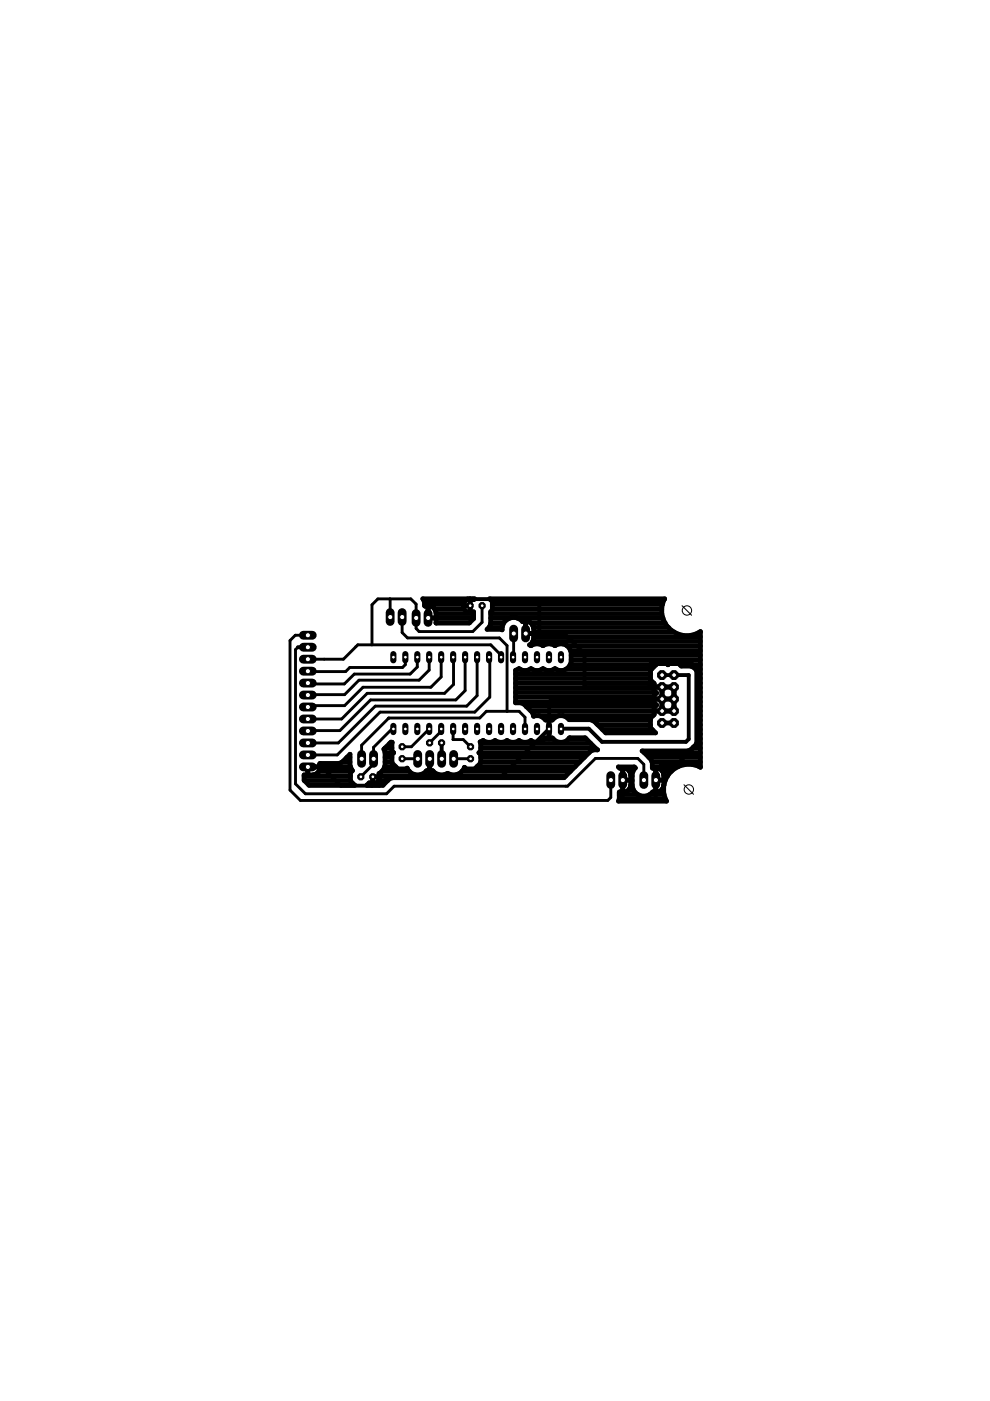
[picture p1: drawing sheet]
<svg xmlns="http://www.w3.org/2000/svg" width="210mm" height="297mm" viewBox="0 0 210 297" stroke-linecap="round" stroke-linejoin="round" font-family="sans-serif">
<g fill="none" stroke="#000" stroke-width=".83">
<path d="M63.2 137.2h2.1M90.8 131v-3.1l.9-.9h21.4l1.2 1.2 .1 6.1M99.7 127v1.4M108.9 139.2l-.1 .1M111.4 134.3h8.2l4.3 4.3v7M65.3 144.8l.1 .2M65.3 142.3l.1 .1M65.3 154.9v.1M65.4 147.3l-.1 .1M65.6 149.6l-.3 .3M93.6 157.5v3.4M124 145.7h13.7"/>
<path d="M137.9 145.5v-4.8l.4-.4h8l1.3 1.3v16.4l-4.3 4.3h-3.2l-1.1 1.1-.1 5.9h-6.9v-3.9M140.4 145.7h2.5v5h-2.5zM140.4 143.1h5.6v13.6l-.6 .6h-17.8l-2.8-2.8-5.9 .1M142.9 148.2h-25.8l-.7 .6v5.7l-10.1 10.2h-23.9l-1.9 1.9h-8.2l-4-4h-3M79 164.7v1.7l-.1 .2M91.1 160.9v3.6l.1 .2M129.5 165.4h.1"/>
</g>
<g fill="none" stroke="#000" stroke-width="1">
<path d="M89.6 127h11l-.2 .1-.1-.1h-1.2l-.8 .8v1.2l.8 .9h1.2l.1-.2v1.5l-.9 .9h-7v-2.1a1.7 1.7 0 0 0-2.4-1.5l-.1-.8zM89.8 127.1h9.2M90 128.1h8.3M90.8 129.1h.1M90.8 128.4v2.6M90.8 131h.1M90.8 131h1.7M90.8 130.1h.1M92.1 129.1h6.2M92.5 132.1h.1M92.5 132.1h7M92.5 131.1h7.9"/>
<path d="M92.5 130.1h7.9M98.3 128.4h1.4M99.7 127v2.9M99.7 129.1h.1M99.7 128.1h.1M99.7 127.1h.1M100.4 127.1h.1M103.7 133h2.8M104 127.1h36.8M104 132.1h2.8M104 131.1h4.1M104 130.1h36.3"/>
<path d="M104.4 129.1h35.9M104.4 128.1h36.1M109.7 131.1h30.9M111.4 131.7v2.6M111.4 134.3h.1M111.4 134.3h1.8M111.4 134h.1M111.4 133l.1 .1M111.4 132.1h.1M112.5 132.1h28.5M113 136h35.5M113.1 133.1a1.69 1.69 0 0 0-2.3-1.3 2.43 2.43 0 0 0-2.8-.7 2.43 2.43 0 0 0-1.5 2.4l-3.2-.1 .5-.5 .2-.6v-2.6l.4-.4v-1.8l-.6-.5h37.1a5.3 5.3 0 0 0 1.1 6.4 5.3 5.3 0 0 0 6.5 .5v28.8a5.3 5.3 0 0 0-6.3 .9 5.3 5.3 0 0 0-.9 6.3h-10.2l.2-.5 .1-1.5a1.7 1.7 0 0 0 1.9-.5"/>
<path d="M113.1 133.1l.1 2.3a1.69 1.69 0 0 1-.9 1.3l.3 .2a2.41 2.41 0 0 1 2.6-.1 2.5 2.5 0 0 1 2.5 0 2.22 2.22 0 0 1 3.4 1.5v2.1a2.26 2.26 0 0 1-3.5 1.4 2.37 2.37 0 0 1-2.5 0 2.37 2.37 0 0 1-2.6 0 2.37 2.37 0 0 1-2.5 0l-.7 .3v6.9h1.1l.7 .3 1.8 1.7 .2 .7M113.1 133h28.6M113.2 135h35.3M113.2 134h29.8M120.3 137h28.2M121 137.9h27.5M121.1 139.9h27.4M121.1 138.9h27.4M148.3 134h.2M81.6 158.6h1.5M81.6 159.6h1.9M82.6 157.6h.5"/>
<path d="M83.5 159.6l-.4 .4v1.8l1.3 1.2h1.7l.2-.1a2.41 2.41 0 0 0 4.1 .5l.6 .1 .7-.1a2.73 2.73 0 0 0 3.2 .6 2.41 2.41 0 0 0 3.6-1.3M101.6 159.6l.3 .4v1.8l-1.3 1.2h-1.8l-.3-.3M101.6 159.6h23.3M101.9 158.6h24.3M101.9 157.6h23.3M109.3 148.8h29.4M109.3 147.8h29.4M109.3 146.8h29.8M109.3 145.8h29.4M109.3 144.8h29.3M109.3 143.8h28.6M109.3 142.9h28.6"/>
<path d="M109.8 141.9h.5M111.5 149.8h27.5M112.4 141.9h.4M112.5 150.7h30.4M113.1 151.7v.2a2.07 2.07 0 0 1 2.6 .8l.6-.2 .8 .2a2.19 2.19 0 0 1 3.6-.1h4.5l.7 .3 2.5 2.5h10.6l-1.1-1.1v-2l.8-.8v-1.4l.5-.6-.5-.6v-1.4l.5-.6-.5-.5v-1.5l-.8-.8v-2l1.4-1.4h2.1l.2 .2 .3-.2h2l.5 .5h2l.7 .3 .6 .5 .3 .7v14.4l-.3 .7-1.2 1.1-.7 .3h-9.7l1.9 1.8 .3 .7 .1 1.2a1.68 1.68 0 0 1 2.1 .6M113.1 151.7h25.4M114.9 141.9h.4M115.5 156.6h1.8M116.3 156.6l-.6-.2a2.38 2.38 0 0 1-3.2 .7 2.5 2.5 0 0 1-2.5 0 2.5 2.5 0 0 1-2.5 0 2.5 2.5 0 0 1-2.6 0 2.5 2.5 0 0 1-2.5 0l-.6 .2 .1 .1v1.8l-.3 .4M116.4 152.5v4.1M116.4 154.6h.1M116.4 155.7h.1"/>
<path d="M116.4 154.7h.1M116.4 153.7h.1M116.4 152.7h.1M116.5 156.6l.6-.2a2.22 2.22 0 0 0 3.7 0h3.3l2.6 2.6h-.8l-.7 .3-5.6 5.6h-36.4l-.7 .3-1.3 1.3h-3.4l.5-.5 .1 .1h1.2l.9-.8-.2-1.3 1-.8 .3-.9v-2.8l-.2-.7 1.5-1.4h.2v1.8l.4 .4M117.5 141.9h.4M120 141.9h18.2M120.6 156.6h3.7M120.9 140.9h18.2M123.9 145.6l.1 .1M125.5 152.7h12.4M126.7 153.7h11.2M127.7 154.7h10.6"/>
<path d="M136.6 159.6h11.9M137.9 145.5l-.2 .2h5.2M138.7 148.2h4.2M140.4 148.2h.1M140.4 150.7v.1M140.4 149.8h.1M140.4 148.8h.1M140.4 147.8h.1M140.4 146.8h.1M140.4 145.8h.1M140.4 153.3h2.5M140.4 145.7v5"/>
<path d="M141.6 140.9h.1M142.9 150.7v.1M142.9 148.2h.1M142.9 145.7h.1M142.9 145.7v5M142.9 149.8h.1M142.9 148.8h.1M142.9 147.8h.1M142.9 146.8h.1M142.9 145.8h.1M144.1 140.9h4.4M146.8 158.6h1.7"/>
<path d="M147 158.4h.1M147.5 141.9h1M147.7 157.6h.8M148 150.7h.5M148 156.6h.5M148 155.7h.5M148 154.7h.5M148 153.7h.5M148 152.7h.5M148 151.7h.5M148 149.8h.5M148 148.8h.5"/>
<path d="M148 147.8h.5M148 146.8h.5M148 145.8h.5M148 144.8h.5M148 143.8h.5M148 142.9h.5M64.5 164.3h1.8a1.7 1.7 0 0 0 1.5-2.4h4.1l.6-.3 1.7-1.7v2.4l.5 1.1-.4 .4v1.8l.9 .9h-9.7l-1-1.1zM64.5 164.5h9.8M64.5 165.5h9.8M65.3 162.6h2.6M65.3 162.6h.1M65.3 162.6v1.7"/>
<path d="M65.3 163.5h.1M67.6 163.5h7M67.9 162.5h6.4M72.6 161.5h1.6M73.6 160.6h.6M79 164.7v1.4M79 164.7h.1M79 165.5h.1M80.2 165.5h2M80.5 164.7h-1.4M80.5 164.5h39.5M81 163.5h5.8"/>
<path d="M81.6 162.5h2.3M81.6 161.5h1.5M81.6 160.6h1.5M90.3 163.5h.6M91.1 163.5h.1M91.1 162.5v.1M91.1 161.5v.1M91.1 160.9v2.6M91.3 163.5h.6M97.9 163.5h23M98.5 162.7h.1M101.2 162.5h20.7"/>
<path d="M101.9 161.5h21M101.9 160.6h22M131.3 169.4h9.8M131.3 168.4h3.9M132 162.8v5.2M132 167.4l.1 .1M132 166.5h.1M132 165.5h.1M132 164.5h.1M132 163.5h.1M133.3 167.4h1M133.5 163.5h.7"/>
<path d="M133.5 163.5l.2 .8v2.1l-.4 1M133.7 166.5h.3M133.7 165.4h-1.6M133.7 165.5h.3M133.7 164.5h.3M134.7 162.8l-.2-.2h-3.4a.84 .84 0 0 0 1 .2l.7 .1 .7 .6M134.7 162.8l-.7 1.2v2.8a2.46 2.46 0 0 0 1.9 2 2.46 2.46 0 0 0 2.5-.9 1.7 1.7 0 0 0 2.3-1.5v-2.1l-.2-.8M134.7 162.8h.1M137.6 160.6h10.9M137.8 168.4h3M138.2 161.5h10.3M138.3 162.5h5.5"/>
<path d="M139 162.8v5.2M139 167.4l.1 .1M139 166.5h.1M139 165.5h.1M139 164.5h.1M139 163.5h.1M140.3 167.4h.4M140.5 163.5h1.9M140.7 166.5h.1M140.7 165.4h-1.6M140.7 165.5h.3M140.7 164.5h.9"/>
<path d="M148.3 162.5h.2"/>
</g>
<g fill="none" stroke="#000" stroke-width=".61">
<path d="M63.2 137.2l-.5 .5v28.5l2 2.1h17.3l1.6-1.6h36.7l5.9-5.9h9l1.3 1.3v3.3M65.3 134.7h-2.7l-1.1 1.1v31.7l2.2 2.2h65.2l.6-.6v-3.7M82.7 127v3.8M85.3 130.8v3.3l1.1 1.2h19.5l1.6 1.6v13.9M85.9 139.3v1.6l-.6 .6h-11.1l-.9 .9h-7.9M88.5 139.3v2.1l-1.5 1.5h-11.9l-2.1 2.1h-7.6M91 139.3v2.8l-2.1 2.1h-12.8l-3 3.1h-7.7M93.5 139.3v4.2l-2.1 2.2h-14.4l-3.9 3.9h-7.5M96.1 139.3l.1 5.8-1.9 1.9h-16.4l-5.5 5.4h-7.1M98.6 139.3v7.1l-2 2h-18l-6.5 6.5h-6.8M101.2 139.3v8.2l-2.2 2.2h-19.4l-7.9 7.8h-6.4M102.2 128.4v3.5l-2 2h-11.3l-.7-.7v-5.1l-1.1-1.1h-7l-1.2 1.2v8.5"/>
<path d="M103.7 139.3l.1 .2v8.3l-3.1 3.2h-20.1l-9.1 9.1h-6.2M106.2 139.3v-.4l-2.1-2.2h-28.2l-3.1 3.1h-7.5M108.9 134.3v4.9M82.3 152.3h.1M83.4 154.6h-.3l-3.9 3.9v3.5l-2.7 2.7M91 154.6l-3.8 3.7h-1.9M93.5 154.6v.4l-2.4 2.5M96.1 154.6v2.2h2.1l1.6 1.5M111.3 154.6v-2.5l-1.2-1.3h-7l-1.4 1.4h-19.3l-5.7 5.8v2.9M85.3 160.9h3.3M96.2 160.9h3.6M96.2 160.9h.1"/>
</g>
<path d="M118.9 138.7v1.3" fill="none" stroke="#000" stroke-width="1.3"/>
<circle cx="119" cy="139.3" r=".4" fill="#fff" stroke="#000" stroke-width=".21"/>
<path d="M116.4 138.7v1.3" fill="none" stroke="#000" stroke-width="1.3"/>
<circle cx="116.4" cy="139.3" r=".4" fill="#fff" stroke="#000" stroke-width=".21"/>
<path d="M113.9 138.7v1.3" fill="none" stroke="#000" stroke-width="1.3"/>
<circle cx="113.9" cy="139.3" r=".4" fill="#fff" stroke="#000" stroke-width=".21"/>
<path d="M111.3 138.7v1.3" fill="none" stroke="#000" stroke-width="1.3"/>
<circle cx="111.3" cy="139.3" r=".4" fill="#fff" stroke="#000" stroke-width=".21"/>
<path d="M108.8 138.7v1.3" fill="none" stroke="#000" stroke-width="1.3"/>
<circle cx="108.8" cy="139.3" r=".4" fill="#fff" stroke="#000" stroke-width=".21"/>
<path d="M106.2 138.7v1.3" fill="none" stroke="#000" stroke-width="1.3"/>
<circle cx="106.3" cy="139.3" r=".4" fill="#fff" stroke="#000" stroke-width=".21"/>
<path d="M103.7 138.7v1.3" fill="none" stroke="#000" stroke-width="1.3"/>
<circle cx="103.7" cy="139.3" r=".4" fill="#fff" stroke="#000" stroke-width=".21"/>
<path d="M101.2 138.7v1.3" fill="none" stroke="#000" stroke-width="1.3"/>
<circle cx="101.2" cy="139.3" r=".4" fill="#fff" stroke="#000" stroke-width=".21"/>
<path d="M98.6 138.7v1.3" fill="none" stroke="#000" stroke-width="1.3"/>
<circle cx="98.6" cy="139.3" r=".4" fill="#fff" stroke="#000" stroke-width=".21"/>
<path d="M96.1 138.7v1.3" fill="none" stroke="#000" stroke-width="1.3"/>
<circle cx="96.1" cy="139.3" r=".4" fill="#fff" stroke="#000" stroke-width=".21"/>
<path d="M93.5 138.7v1.3" fill="none" stroke="#000" stroke-width="1.3"/>
<circle cx="93.6" cy="139.3" r=".4" fill="#fff" stroke="#000" stroke-width=".21"/>
<path d="M91 138.7v1.3" fill="none" stroke="#000" stroke-width="1.3"/>
<circle cx="91" cy="139.3" r=".4" fill="#fff" stroke="#000" stroke-width=".21"/>
<path d="M118.9 153.9v1.3" fill="none" stroke="#000" stroke-width="1.3"/>
<circle cx="119" cy="154.6" r=".4" fill="#fff" stroke="#000" stroke-width=".21"/>
<path d="M116.4 153.9v1.3" fill="none" stroke="#000" stroke-width="1.3"/>
<circle cx="116.4" cy="154.6" r=".4" fill="#fff" stroke="#000" stroke-width=".21"/>
<path d="M113.9 153.9v1.3" fill="none" stroke="#000" stroke-width="1.3"/>
<circle cx="113.9" cy="154.6" r=".4" fill="#fff" stroke="#000" stroke-width=".21"/>
<path d="M98.6 153.9v1.3" fill="none" stroke="#000" stroke-width="1.3"/>
<circle cx="98.6" cy="154.6" r=".4" fill="#fff" stroke="#000" stroke-width=".21"/>
<path d="M96.1 153.9v1.3" fill="none" stroke="#000" stroke-width="1.3"/>
<circle cx="96.1" cy="154.6" r=".4" fill="#fff" stroke="#000" stroke-width=".21"/>
<path d="M93.5 153.9v1.3" fill="none" stroke="#000" stroke-width="1.3"/>
<circle cx="93.6" cy="154.6" r=".4" fill="#fff" stroke="#000" stroke-width=".21"/>
<path d="M91 153.9v1.3" fill="none" stroke="#000" stroke-width="1.3"/>
<circle cx="91" cy="154.6" r=".4" fill="#fff" stroke="#000" stroke-width=".21"/>
<path d="M83.4 153.9v1.3" fill="none" stroke="#000" stroke-width="1.3"/>
<circle cx="83.4" cy="154.6" r=".4" fill="#fff" stroke="#000" stroke-width=".21"/>
<path d="M83.4 138.7v1.3" fill="none" stroke="#000" stroke-width="1.3"/>
<circle cx="83.4" cy="139.3" r=".4" fill="#fff" stroke="#000" stroke-width=".21"/>
<path d="M85.9 138.7v1.3" fill="none" stroke="#000" stroke-width="1.3"/>
<circle cx="86" cy="139.3" r=".4" fill="#fff" stroke="#000" stroke-width=".21"/>
<path d="M88.5 138.7v1.3" fill="none" stroke="#000" stroke-width="1.3"/>
<circle cx="88.5" cy="139.3" r=".4" fill="#fff" stroke="#000" stroke-width=".21"/>
<path d="M85.9 153.9v1.3" fill="none" stroke="#000" stroke-width="1.3"/>
<circle cx="86" cy="154.6" r=".4" fill="#fff" stroke="#000" stroke-width=".21"/>
<path d="M88.5 153.9v1.3" fill="none" stroke="#000" stroke-width="1.3"/>
<circle cx="88.5" cy="154.6" r=".4" fill="#fff" stroke="#000" stroke-width=".21"/>
<path d="M111.3 153.9v1.3" fill="none" stroke="#000" stroke-width="1.3"/>
<circle cx="111.3" cy="154.6" r=".4" fill="#fff" stroke="#000" stroke-width=".21"/>
<path d="M101.2 153.9v1.3" fill="none" stroke="#000" stroke-width="1.3"/>
<circle cx="101.2" cy="154.6" r=".4" fill="#fff" stroke="#000" stroke-width=".21"/>
<path d="M103.7 153.9v1.3" fill="none" stroke="#000" stroke-width="1.3"/>
<circle cx="103.7" cy="154.6" r=".4" fill="#fff" stroke="#000" stroke-width=".21"/>
<path d="M106.2 153.9v1.3" fill="none" stroke="#000" stroke-width="1.3"/>
<circle cx="106.3" cy="154.6" r=".4" fill="#fff" stroke="#000" stroke-width=".21"/>
<path d="M108.8 153.9v1.3" fill="none" stroke="#000" stroke-width="1.3"/>
<circle cx="108.8" cy="154.6" r=".4" fill="#fff" stroke="#000" stroke-width=".21"/>
<circle cx="142.9" cy="153.3" r="1.01" fill="#000" stroke="#000" stroke-width=".21"/>
<circle cx="142.9" cy="153.3" r=".51" fill="#fff" stroke="#000" stroke-width=".21"/>
<circle cx="142.9" cy="150.7" r="1.01" fill="#000" stroke="#000" stroke-width=".21"/>
<circle cx="142.9" cy="150.7" r=".51" fill="#fff" stroke="#000" stroke-width=".21"/>
<circle cx="142.9" cy="148.2" r="1.01" fill="#000" stroke="#000" stroke-width=".21"/>
<circle cx="142.9" cy="148.2" r=".51" fill="#fff" stroke="#000" stroke-width=".21"/>
<circle cx="142.9" cy="145.7" r="1.01" fill="#000" stroke="#000" stroke-width=".21"/>
<circle cx="142.9" cy="145.7" r=".51" fill="#fff" stroke="#000" stroke-width=".21"/>
<circle cx="142.9" cy="143.1" r="1.01" fill="#000" stroke="#000" stroke-width=".21"/>
<circle cx="142.9" cy="143.1" r=".51" fill="#fff" stroke="#000" stroke-width=".21"/>
<circle cx="140.4" cy="153.3" r="1.01" fill="#000" stroke="#000" stroke-width=".21"/>
<circle cx="140.4" cy="153.3" r=".51" fill="#fff" stroke="#000" stroke-width=".21"/>
<circle cx="140.4" cy="150.7" r="1.01" fill="#000" stroke="#000" stroke-width=".21"/>
<circle cx="140.4" cy="150.7" r=".51" fill="#fff" stroke="#000" stroke-width=".21"/>
<circle cx="140.4" cy="148.2" r="1.01" fill="#000" stroke="#000" stroke-width=".21"/>
<circle cx="140.4" cy="148.2" r=".51" fill="#fff" stroke="#000" stroke-width=".21"/>
<circle cx="140.4" cy="145.7" r="1.01" fill="#000" stroke="#000" stroke-width=".21"/>
<circle cx="140.4" cy="145.7" r=".51" fill="#fff" stroke="#000" stroke-width=".21"/>
<circle cx="140.4" cy="143.1" r="1.01" fill="#000" stroke="#000" stroke-width=".21"/>
<circle cx="140.4" cy="143.1" r=".51" fill="#fff" stroke="#000" stroke-width=".21"/>
<path d="M64.3 162.6h1.9" fill="none" stroke="#000" stroke-width="1.9"/>
<circle cx="65.3" cy="162.6" r=".55" fill="#fff" stroke="#000" stroke-width=".21"/>
<path d="M64.3 160.1h1.9" fill="none" stroke="#000" stroke-width="1.9"/>
<circle cx="65.3" cy="160.1" r=".55" fill="#fff" stroke="#000" stroke-width=".21"/>
<path d="M64.3 157.5h1.9" fill="none" stroke="#000" stroke-width="1.9"/>
<circle cx="65.3" cy="157.5" r=".55" fill="#fff" stroke="#000" stroke-width=".21"/>
<path d="M64.3 155h1.9" fill="none" stroke="#000" stroke-width="1.9"/>
<circle cx="65.3" cy="155" r=".55" fill="#fff" stroke="#000" stroke-width=".21"/>
<path d="M64.3 152.4h1.9" fill="none" stroke="#000" stroke-width="1.9"/>
<circle cx="65.3" cy="152.4" r=".55" fill="#fff" stroke="#000" stroke-width=".21"/>
<path d="M64.3 149.9h1.9" fill="none" stroke="#000" stroke-width="1.9"/>
<circle cx="65.3" cy="149.9" r=".55" fill="#fff" stroke="#000" stroke-width=".21"/>
<path d="M64.3 147.4h1.9" fill="none" stroke="#000" stroke-width="1.9"/>
<circle cx="65.3" cy="147.4" r=".55" fill="#fff" stroke="#000" stroke-width=".21"/>
<path d="M64.3 144.8h1.9" fill="none" stroke="#000" stroke-width="1.9"/>
<circle cx="65.3" cy="144.8" r=".55" fill="#fff" stroke="#000" stroke-width=".21"/>
<path d="M64.3 142.3h1.9" fill="none" stroke="#000" stroke-width="1.9"/>
<circle cx="65.3" cy="142.3" r=".55" fill="#fff" stroke="#000" stroke-width=".21"/>
<path d="M64.3 139.8h1.9" fill="none" stroke="#000" stroke-width="1.9"/>
<circle cx="65.3" cy="139.8" r=".55" fill="#fff" stroke="#000" stroke-width=".21"/>
<path d="M64.3 137.2h1.9" fill="none" stroke="#000" stroke-width="1.9"/>
<circle cx="65.3" cy="137.2" r=".55" fill="#fff" stroke="#000" stroke-width=".21"/>
<path d="M64.3 134.7h1.9" fill="none" stroke="#000" stroke-width="1.9"/>
<circle cx="65.3" cy="134.7" r=".55" fill="#fff" stroke="#000" stroke-width=".21"/>
<path d="M85.3 129.9v1.9" fill="none" stroke="#000" stroke-width="1.9"/>
<circle cx="85.3" cy="130.8" r=".55" fill="#fff" stroke="#000" stroke-width=".21"/>
<path d="M82.7 129.9v1.9" fill="none" stroke="#000" stroke-width="1.9"/>
<circle cx="82.7" cy="130.8" r=".55" fill="#fff" stroke="#000" stroke-width=".21"/>
<circle cx="102.2" cy="128.4" r=".71" fill="#000" stroke="#000" stroke-width=".21"/>
<circle cx="102.2" cy="128.4" r=".4" fill="#fff" stroke="#000" stroke-width=".21"/>
<circle cx="99.7" cy="128.4" r=".71" fill="#000" stroke="#000" stroke-width=".21"/>
<circle cx="99.7" cy="128.4" r=".4" fill="#fff" stroke="#000" stroke-width=".21"/>
<path d="M111.4 133.4v1.9" fill="none" stroke="#000" stroke-width="1.9"/>
<circle cx="111.5" cy="134.3" r=".55" fill="#fff" stroke="#000" stroke-width=".21"/>
<path d="M108.9 133.4v1.9" fill="none" stroke="#000" stroke-width="1.9"/>
<circle cx="108.9" cy="134.3" r=".55" fill="#fff" stroke="#000" stroke-width=".21"/>
<path d="M139 164.4v1.9" fill="none" stroke="#000" stroke-width="1.9"/>
<circle cx="139.1" cy="165.4" r=".55" fill="#fff" stroke="#000" stroke-width=".21"/>
<path d="M136.5 164.4v1.9" fill="none" stroke="#000" stroke-width="1.9"/>
<circle cx="136.5" cy="165.4" r=".55" fill="#fff" stroke="#000" stroke-width=".21"/>
<path d="M132 164.4v1.9" fill="none" stroke="#000" stroke-width="1.9"/>
<circle cx="132.1" cy="165.4" r=".55" fill="#fff" stroke="#000" stroke-width=".21"/>
<path d="M129.5 164.4v1.9" fill="none" stroke="#000" stroke-width="1.9"/>
<circle cx="129.5" cy="165.4" r=".55" fill="#fff" stroke="#000" stroke-width=".21"/>
<path d="M90.8 130.1v1.9" fill="none" stroke="#000" stroke-width="1.9"/>
<circle cx="90.8" cy="131" r=".55" fill="#fff" stroke="#000" stroke-width=".21"/>
<path d="M88.2 130.1v1.9" fill="none" stroke="#000" stroke-width="1.9"/>
<circle cx="88.2" cy="131" r=".55" fill="#fff" stroke="#000" stroke-width=".21"/>
<path d="M88.6 160v1.8" fill="none" stroke="#000" stroke-width="1.9"/>
<circle cx="88.6" cy="160.9" r=".55" fill="#fff" stroke="#000" stroke-width=".21"/>
<path d="M91.1 160v1.8" fill="none" stroke="#000" stroke-width="1.9"/>
<circle cx="91.1" cy="160.9" r=".55" fill="#fff" stroke="#000" stroke-width=".21"/>
<path d="M93.6 160v1.8" fill="none" stroke="#000" stroke-width="1.9"/>
<circle cx="93.7" cy="160.9" r=".55" fill="#fff" stroke="#000" stroke-width=".21"/>
<path d="M96.2 160v1.8" fill="none" stroke="#000" stroke-width="1.9"/>
<circle cx="96.2" cy="160.9" r=".55" fill="#fff" stroke="#000" stroke-width=".21"/>
<path d="M76.7 160v1.8" fill="none" stroke="#000" stroke-width="1.9"/>
<circle cx="76.7" cy="160.9" r=".55" fill="#fff" stroke="#000" stroke-width=".21"/>
<path d="M79.2 160v1.8" fill="none" stroke="#000" stroke-width="1.9"/>
<circle cx="79.2" cy="160.9" r=".55" fill="#fff" stroke="#000" stroke-width=".21"/>
<circle cx="76.5" cy="164.7" r=".71" fill="#000" stroke="#000" stroke-width=".21"/>
<circle cx="76.5" cy="164.7" r=".4" fill="#fff" stroke="#000" stroke-width=".21"/>
<circle cx="79" cy="164.7" r=".71" fill="#000" stroke="#000" stroke-width=".21"/>
<circle cx="79.1" cy="164.7" r=".4" fill="#fff" stroke="#000" stroke-width=".21"/>
<circle cx="85.3" cy="160.9" r=".71" fill="#000" stroke="#000" stroke-width=".21"/>
<circle cx="85.3" cy="160.9" r=".4" fill="#fff" stroke="#000" stroke-width=".21"/>
<circle cx="85.3" cy="158.3" r=".71" fill="#000" stroke="#000" stroke-width=".21"/>
<circle cx="85.3" cy="158.3" r=".4" fill="#fff" stroke="#000" stroke-width=".21"/>
<circle cx="93.6" cy="157.5" r=".71" fill="#000" stroke="#000" stroke-width=".21"/>
<circle cx="93.6" cy="157.5" r=".4" fill="#fff" stroke="#000" stroke-width=".21"/>
<circle cx="91.1" cy="157.5" r=".71" fill="#000" stroke="#000" stroke-width=".21"/>
<circle cx="91.1" cy="157.5" r=".4" fill="#fff" stroke="#000" stroke-width=".21"/>
<circle cx="99.8" cy="160.9" r=".71" fill="#000" stroke="#000" stroke-width=".21"/>
<circle cx="99.8" cy="160.9" r=".4" fill="#fff" stroke="#000" stroke-width=".21"/>
<circle cx="99.8" cy="158.3" r=".71" fill="#000" stroke="#000" stroke-width=".21"/>
<circle cx="99.8" cy="158.3" r=".4" fill="#fff" stroke="#000" stroke-width=".21"/>
<g fill="none" stroke="#000" stroke-width=".21">
<path d="M144.6 128.4l2 2.1M145 166.4l2 2"/>
<circle cx="145.6" cy="129.4" r=".99"/>
<circle cx="146" cy="167.4" r=".99"/>
</g>
</svg>
